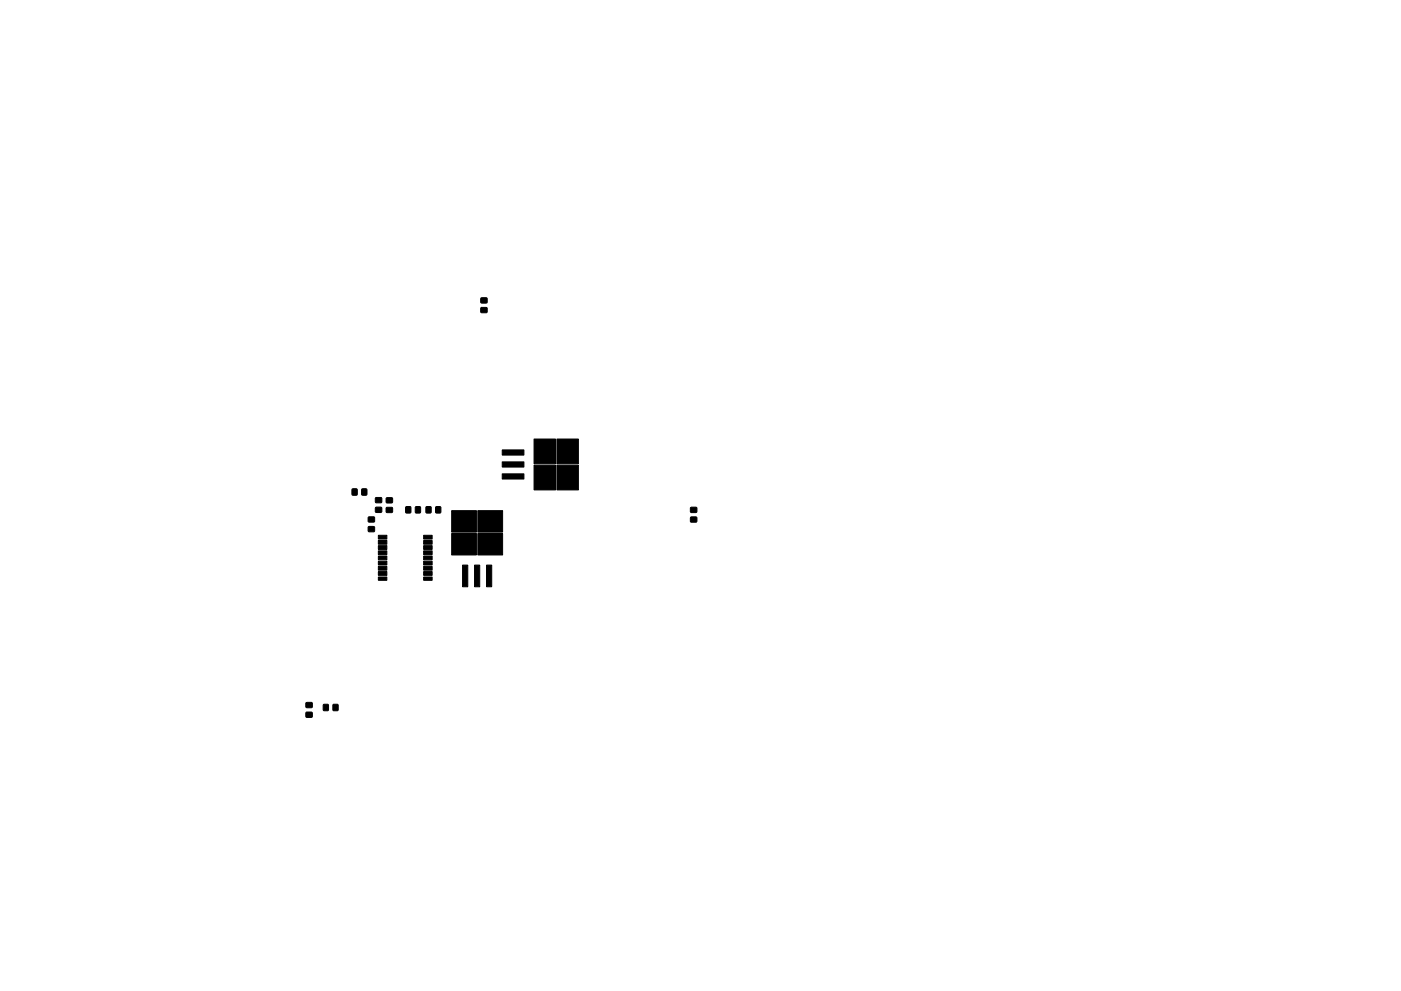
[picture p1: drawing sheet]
<svg xmlns="http://www.w3.org/2000/svg" width="297mm" height="210mm" viewBox="0 0 297 210" stroke-linecap="round" stroke-linejoin="round" font-family="sans-serif">
<g fill="#000" stroke="#000" stroke-width=".21">
<path d="M102 65.3h1.2l.1 1h-1.3zM102 63.2h1.2l.1 1-1.3 .1zM106.5 95.5h4.6v1.1h-4.6zM106.5 98h4.6v1.1h-4.6zM113.2 93.1h4.6v5.3h-4.6zM118.1 93.1h4.5v5.3h-4.5zM74.7 103.8h1v1.2h-1zM76.7 103.8h1.1l-.1 1.2h-1zM78.1 111.8l1.2-.1 .1 1-1.3 .1zM78.1 109.7h1.2l.1 1h-1.3zM80.2 113.6h1.8v.8h-1.8zM80.2 114.7h1.8v.8h-1.8z"/>
<path d="M80.2 115.8h1.8v.8h-1.8zM80.2 116.9h1.8v.8h-1.8zM80.2 118h1.8v.8h-1.8zM80.2 119.1h1.8v.8h-1.8zM79.6 105.6h1.3v1h-1.2zM79.6 107.7l1.3-.1v1l-1.2 .1zM81.9 107.7h1.3v1h-1.3zM81.9 105.6h1.3v1l-1.3 .1zM86.1 107.5l1 .1-.1 1.2h-1zM88.1 107.5l1 .1v1.2h-1zM89.8 119.1h1.8v.8h-1.8zM89.8 118h1.8v.8h-1.8z"/>
<path d="M89.8 116.9h1.8v.8h-1.8zM89.8 115.8h1.8v.8h-1.8zM89.8 114.7h1.8v.8h-1.8zM89.8 113.6h1.8v.8h-1.8zM90.4 107.5l1 .1-.1 1.2h-1zM92.4 107.5l1 .1v1.2h-1zM95.8 113.2h5.2v4.5h-5.2zM95.8 108.3h5.2v4.6h-5.2zM106.5 100.5h4.6v1.1h-4.6zM101.3 108.3h5.3v4.6h-5.3zM101.3 113.2h5.3v4.5h-5.3zM113.2 98.7h4.6v5.2h-4.6z"/>
<path d="M118.1 98.7h4.5v5.2h-4.5zM146.4 109.7h1.3v1h-1.2zM146.4 107.7h1.3v1h-1.2zM80.2 120.2h1.8v.8h-1.8zM80.2 121.3h1.8v.8h-1.8zM80.2 122.4h1.8v.7h-1.8zM89.8 122.4h1.8v.7h-1.8zM89.8 121.3h1.8v.8h-1.8zM89.8 120.2h1.8v.8h-1.8zM98.1 119.9h1.1v4.6h-1.1zM100.6 119.9h1.1v4.6h-1.1zM103.2 119.9h1.1v4.6h-1.1z"/>
<path d="M64.9 149.1h1.2l.1 1h-1.3zM64.9 151.1h1.2l.1 1-1.3 .1zM68.6 149.5h1v1.3l-1-.1zM70.6 149.5h1.1l-.1 1.3-1-.1z"/>
</g>
</svg>
